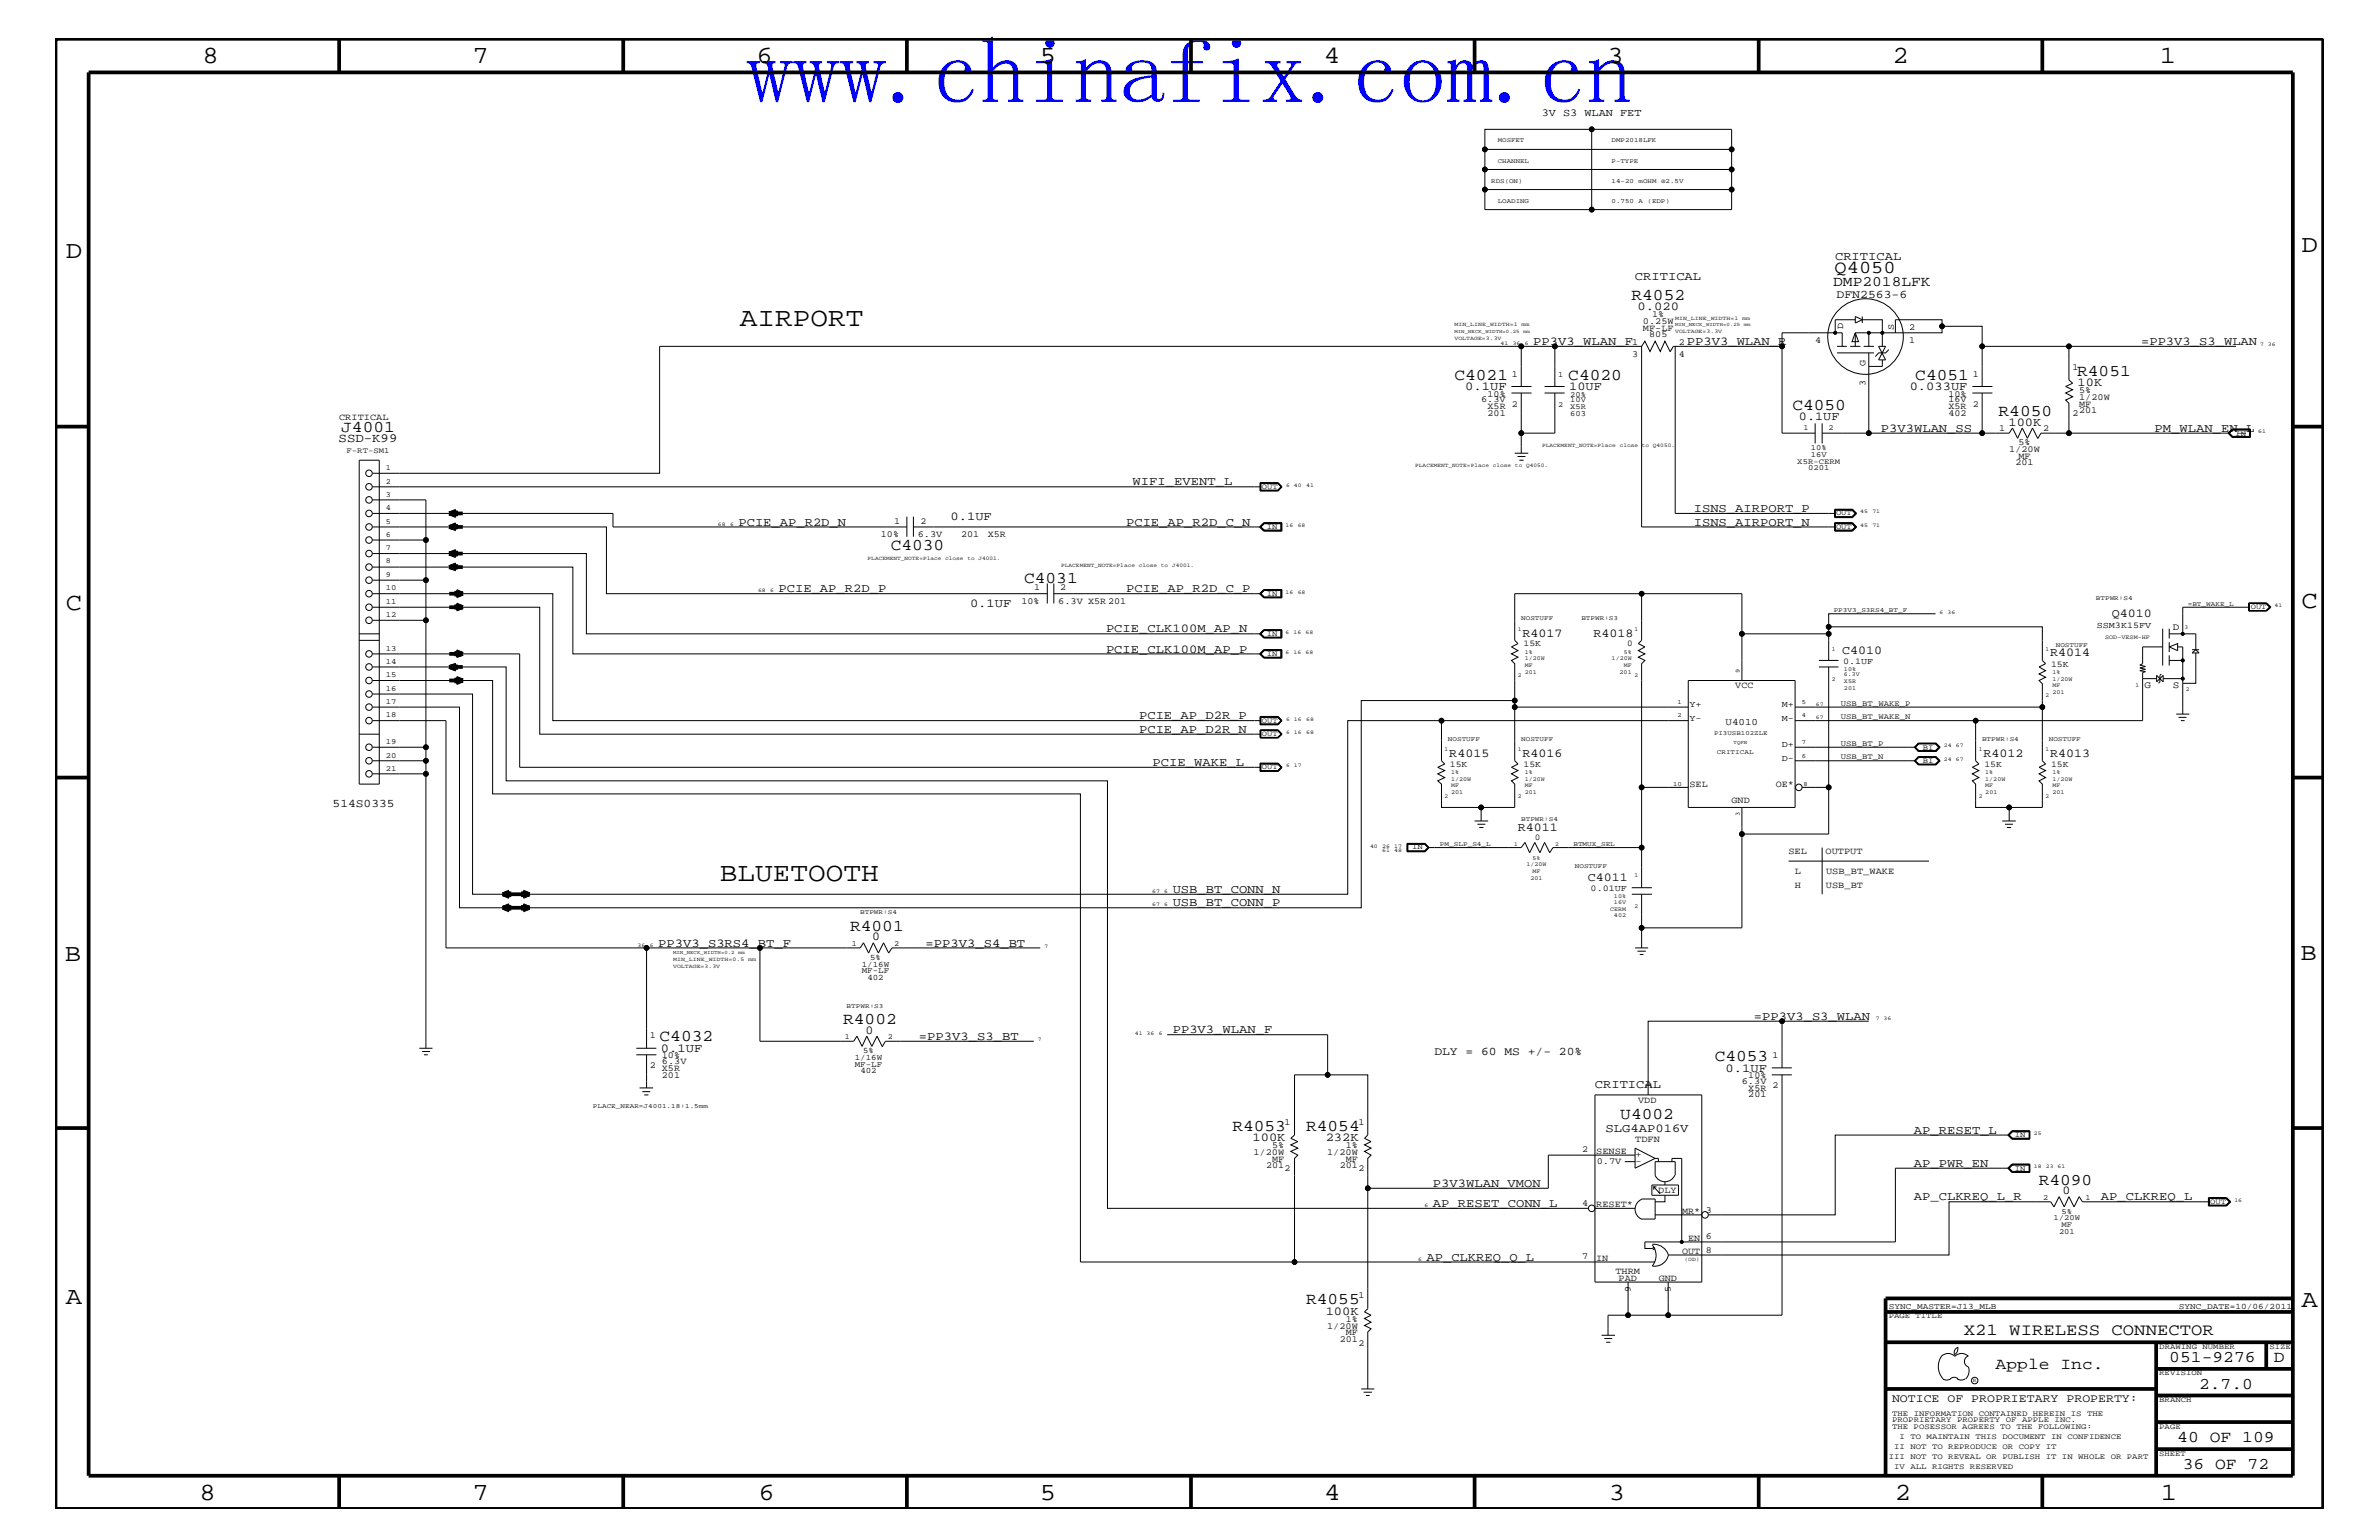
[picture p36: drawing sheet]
<svg xmlns="http://www.w3.org/2000/svg" width="432mm" height="279mm" viewBox="0 0 432 279" stroke-linecap="round" stroke-linejoin="round" font-family="sans-serif">
<defs><g id="words">
<text font-size="16.9" fill="#00f" x="135.5" y="18.7">www.chinafix.com.cn</text>
<g font-size="4.8">
<text x="134.3" y="59.2">AIRPORT</text>
<text x="130.6" y="159.9">BLUETOOTH</text>
</g>
<g font-size="4.5">
<text x="36.7" y="11.5">8</text>
<text x="85.8" y="11.5">7</text>
<text x="137.3" y="11.5">6</text>
<text x="188.7" y="11.5">5</text>
<text x="240.3" y="11.5">4</text>
<text x="291.8" y="11.5">3</text>
<text x="343.5" y="11.5">2</text>
<text x="392" y="11.5">1</text>
<text x="11.9" y="46.8">D</text>
<text x="417.7" y="45.7">D</text>
<text x="11.9" y="110.6">C</text>
<text x="417.7" y="110.3">C</text>
<text x="11.8" y="174.3">B</text>
<text x="417.6" y="174.2">B</text>
<text x="11.9" y="236.7">A</text>
<text x="417.7" y="237.1">A</text>
<text x="36.2" y="272.1">8</text>
<text x="85.8" y="272.1">7</text>
<text x="137.7" y="272.1">6</text>
<text x="188.7" y="272.1">5</text>
<text x="240.4" y="272.1">4</text>
<text x="292" y="272.1">3</text>
<text x="343.9" y="272.1">2</text>
<text x="392.2" y="272.1">1</text>
</g>
<text font-size="3.3" x="333" y="49.6">Q4050</text>
<g font-size="3">
<text x="296.1" y="54.5">R4052</text>
<text x="264" y="68.9">C4021</text>
<text x="284.6" y="68.9">C4020</text>
<text x="347.6" y="68.9">C4051</text>
<text x="377" y="68.2">R4051</text>
<text x="325.3" y="74.4">C4050</text>
<text x="362.8" y="75.6">R4050</text>
<text x="61.9" y="78.3">J4001</text>
<text x="161.7" y="99.9">C4030</text>
<text x="185.9" y="105.9">C4031</text>
<text x="154.3" y="168.9">R4001</text>
<text x="153" y="185.9">R4002</text>
<text x="119.7" y="188.9">C4032</text>
<text x="311.2" y="192.6">C4053</text>
<text x="294.1" y="203">U4002</text>
<text x="223.7" y="205.2">R4053</text>
<text x="237.1" y="205.2">R4054</text>
<text x="370" y="215">R4090</text>
<text x="237.1" y="236.7">R4055</text>
<text x="356.4" y="242.3">X21 WIRELESS CONNECTOR</text>
<text x="362.2" y="248.4">Apple Inc.</text>
<text x="393.7" y="247.1">051-9276</text>
<text x="399.2" y="252">2.7.0</text>
<text x="412.7" y="247.1">D</text>
<text x="395.2" y="261.6">40 OF 109</text>
<text x="396.2" y="266.6">36 OF 72</text>
</g>
<text font-size="2.6" x="332.7" y="51.8">DMP2018LFK</text>
<text font-size="2.3" x="61.5" y="80.2">SSD-K99</text>
<g font-size="2.2">
<text x="333.1" y="47.1">CRITICAL</text>
<text x="296.8" y="50.7">CRITICAL</text>
<text x="297.2" y="56.2">0.020</text>
<text x="278.3" y="62.6">PP3V3_WLAN_F</text>
<text x="306.2" y="62.6">PP3V3_WLAN_R</text>
<text x="388.6" y="62.6">=PP3V3_S3_WLAN</text>
<text x="265.9" y="70.7">0.1UF</text>
<text x="284.8" y="70.7">10UF</text>
<text x="346.6" y="70.7">0.033UF</text>
<text x="377.1" y="70">10K</text>
<text x="326.5" y="76.2">0.1UF</text>
<text x="364.5" y="77.3">100K</text>
<text x="341.4" y="78.3">P3V3WLAN_SS</text>
<text x="391.1" y="78.3">PM_WLAN_EN_L</text>
<text x="205.6" y="88.1">WIFI_EVENT_L</text>
<text x="134" y="95.4">PCIE_AP_R2D_N</text>
<text x="172.5" y="94.3">0.1UF</text>
<text x="204.4" y="95.4">PCIE_AP_R2D_C_N</text>
<text x="307.4" y="95.4">ISNS_AIRPORT_N</text>
<text x="307.4" y="92.9">ISNS_AIRPORT_P</text>
<text x="141.3" y="107.5">PCIE_AP_R2D_P</text>
<text x="204.4" y="107.5">PCIE_AP_R2D_C_P</text>
<text x="176.1" y="110.2">0.1UF</text>
<text x="383.3" y="112">Q4010</text>
<text x="200.7" y="114.8">PCIE_CLK100M_AP_N</text>
<text x="200.7" y="118.4">PCIE_CLK100M_AP_P</text>
<text x="276.4" y="115.5">R4017</text>
<text x="289.2" y="115.5">R4018</text>
<text x="334.3" y="118.6">C4010</text>
<text x="372.1" y="119.1">R4014</text>
<text x="206.8" y="130.5">PCIE_AP_D2R_P</text>
<text x="206.8" y="133">PCIE_AP_D2R_N</text>
<text x="263.1" y="137.3">R4015</text>
<text x="276.4" y="137.3">R4016</text>
<text x="360" y="137.3">R4012</text>
<text x="372.1" y="137.3">R4013</text>
<text x="209.2" y="139">PCIE_WAKE_L</text>
<text x="275.5" y="150.7">R4011</text>
<text x="212.9" y="162">USB_BT_CONN_N</text>
<text x="288.2" y="159.9">C4011</text>
<text x="212.9" y="164.5">USB_BT_CONN_P</text>
<text x="119.5" y="171.7">PP3V3_S3RS4_BT_F</text>
<text x="158.3" y="170.6">0</text>
<text x="168" y="171.7">=PP3V3_S4_BT</text>
<text x="318.3" y="185">=PP3V3_S3_WLAN</text>
<text x="120" y="190.8">0.1UF</text>
<text x="157.1" y="187.6">0</text>
<text x="166.8" y="188.7">=PP3V3_S3_BT</text>
<text x="212.9" y="187.5">PP3V3_WLAN_F</text>
<text x="289.5" y="197.4">CRITICAL</text>
<text x="313.2" y="194.4">0.1UF</text>
<text x="227.3" y="207">100K</text>
<text x="240.6" y="207">232K</text>
<text x="291.4" y="205.3">SLG4AP016V</text>
<text x="347.4" y="205.7">AP_RESET_L</text>
<text x="260.1" y="215.3">P3V3WLAN_VMON</text>
<text x="347.4" y="211.7">AP_PWR_EN</text>
<text x="260.1" y="219">AP_RESET_CONN_L</text>
<text x="347.4" y="217.8">AP_CLKREQ_L_R</text>
<text x="374.4" y="216.7">0</text>
<text x="381.3" y="217.8">AP_CLKREQ_L</text>
<text x="258.9" y="228.7">AP_CLKREQ_Q_L</text>
<text x="240.6" y="238.5">100K</text>
</g>
<g font-size="2.1">
<text x="333.3" y="54.1">DFN2563-6</text>
<text x="60.4" y="146.5">514S0335</text>
<text x="260.3" y="191.4">DLY = 60 MS +/- 20%</text>
<text x="343.4" y="254.4">NOTICE OF PROPRIETARY PROPERTY:</text>
</g>
<text font-size="1.9" x="279.8" y="21">3V S3 WLAN FET</text>
<g font-size="1.8">
<text x="394.4" y="114.2">D</text>
<text x="389.2" y="124.8">G</text>
<text x="394.4" y="124.8">S</text>
<text x="313.2" y="131.5">U4010</text>
</g>
<g font-size="1.7">
<text x="298.2" y="58.7">0.25W</text>
<text x="298.2" y="60">MF-LF</text>
<text x="299.9" y="57.5">1%</text>
<text x="334.5" y="59.7" transform="rotate(-90 334.5 59.7)">D</text>
<text x="343.7" y="59.8" transform="rotate(-90 343.7 59.8)">S</text>
<text x="346.5" y="59.8">2</text>
<text x="296.2" y="62.5">1</text>
<text x="296.2" y="64.8">3</text>
<text x="299.3" y="61.2">805</text>
<text x="304.7" y="62.5">2</text>
<text x="304.7" y="64.8">4</text>
<text x="329.4" y="62.3">4</text>
<text x="346.5" y="62.3">1</text>
<text x="270" y="72">10%</text>
<text x="274.4" y="68.4">1</text>
<text x="338.6" y="70" transform="rotate(-90 338.6 70)">3</text>
<text x="338.6" y="66.4" transform="rotate(-90 338.6 66.4)">G</text>
<text x="353.7" y="72">10%</text>
<text x="358.1" y="68.4">1</text>
<text x="376.2" y="67.1">1</text>
<text x="377.4" y="71.3">5%</text>
<text x="61.6" y="76.2">CRITICAL</text>
<text x="268.8" y="73">6.3V</text>
<text x="270" y="74.3">X5R</text>
<text x="270" y="75.5">201</text>
<text x="274.4" y="73.8">2</text>
<text x="353.7" y="75.5">402</text>
<text x="353.7" y="73">16V</text>
<text x="353.7" y="74.3">X5R</text>
<text x="358.1" y="73.8">2</text>
<text x="376.2" y="75.6">2</text>
<text x="377.4" y="72.6">1/20W</text>
<text x="377.4" y="75">201</text>
<text x="377.4" y="73.8">MF</text>
<text x="362.9" y="78.3">1</text>
<text x="364.7" y="82">1/20W</text>
<text x="366.4" y="80.8">5%</text>
<text x="366.4" y="83.3">MF</text>
<text x="370.8" y="78.3">2</text>
<text x="365.8" y="84.4">201</text>
<text x="162.3" y="95">1</text>
<text x="167" y="95">2</text>
<text x="159.9" y="97.4">10%</text>
<text x="166.6" y="97.4">6.3V</text>
<text x="174.5" y="97.4">201</text>
<text x="179.3" y="97.4">X5R</text>
<text x="187.7" y="107.1">1</text>
<text x="192.4" y="107.1">2</text>
<text x="185.4" y="109.5">10%</text>
<text x="192.1" y="109.5">6.3V X5R 201</text>
<text x="315" y="124.9">VCC</text>
<text x="306.7" y="142.9">SEL</text>
<text x="322.3" y="142.9">OE*</text>
<text x="314.3" y="145.7">GND</text>
<text x="324.6" y="155">SEL</text>
<text x="331.3" y="155">OUTPUT</text>
<text x="325.8" y="158.6">L</text>
<text x="325.8" y="161.1">H</text>
<text x="331.4" y="161.1">USB_BT</text>
<text x="331.4" y="158.6">USB_BT_WAKE</text>
<text x="117.9" y="188.3">1</text>
<text x="120.1" y="192">10%</text>
<text x="321.7" y="192">1</text>
<text x="117.9" y="193.7">2</text>
<text x="120.1" y="193.1">6.3V</text>
<text x="120.1" y="195.5">201</text>
<text x="120.1" y="194.3">X5R</text>
<text x="299.7" y="197.4" transform="rotate(-90 299.7 197.4)">1</text>
<text x="316.1" y="196.7">6.3V</text>
<text x="317.3" y="195.6">10%</text>
<text x="317.3" y="197.9">X5R</text>
<text x="321.7" y="197.4">2</text>
<text x="297.3" y="200.1">VDD</text>
<text x="317.3" y="199.1">201</text>
<text x="227.5" y="209.6">1/20W</text>
<text x="230.9" y="208.3">5%</text>
<text x="233.2" y="204.1">1</text>
<text x="240.9" y="209.6">1/20W</text>
<text x="244.3" y="208.3">1%</text>
<text x="246.5" y="204.1">1</text>
<text x="287.2" y="209.1">2</text>
<text x="289.7" y="209.3">SENSE</text>
<text x="296.8" y="207.1">TDFN</text>
<text x="229.8" y="211.9">201</text>
<text x="230.9" y="210.8">MF</text>
<text x="233.2" y="212.5">2</text>
<text x="243.2" y="211.9">201</text>
<text x="244.3" y="210.8">MF</text>
<text x="246.5" y="212.5">2</text>
<text x="289.8" y="211.3">0.7V</text>
<text x="296.8" y="210">+</text>
<text x="296.8" y="211.2">-</text>
<text x="287.2" y="218.7">4</text>
<text x="289.7" y="219">RESET*</text>
<text x="301" y="216.4">DLY</text>
<text x="305.3" y="220.2">MR*</text>
<text x="309.6" y="220">3</text>
<text x="305.3" y="227.5">OUT</text>
<text x="306.4" y="225.1">EN</text>
<text x="309.6" y="224.8">6</text>
<text x="309.6" y="227.3">8</text>
<text x="287.2" y="228.5">7</text>
<text x="289.7" y="228.7">IN</text>
<text x="293.2" y="231.1">THRM</text>
<text x="293.8" y="232.4">PAD</text>
<text x="301.1" y="232.4">GND</text>
<text x="244.3" y="239.9">1%</text>
<text x="246.5" y="235.6">1</text>
<text x="296" y="234.4" transform="rotate(-90 296 234.4)">9</text>
<text x="303.3" y="234.4" transform="rotate(-90 303.3 234.4)">5</text>
<text x="240.9" y="241.1">1/20W</text>
<text x="243.2" y="243.5">201</text>
<text x="244.3" y="242.3">MF</text>
<text x="246.5" y="244.1">2</text>
</g>
<g font-size="1.6">
<text x="380.6" y="113.9">SSM3K15FV</text>
<text x="276.5" y="117.3">15K</text>
<text x="295.3" y="117.3">0</text>
<text x="334.5" y="120.4">0.1UF</text>
<text x="372.3" y="120.9">15K</text>
<text x="306.7" y="128.3">Y+</text>
<text x="306.7" y="130.8">Y-</text>
<text x="323.4" y="128.3">M+</text>
<text x="323.4" y="130.8">M-</text>
<text x="323.4" y="135.6">D+</text>
<text x="263.1" y="139.1">15K</text>
<text x="276.5" y="139.1">15K</text>
<text x="323.4" y="138">D-</text>
<text x="360.2" y="139.1">15K</text>
<text x="372.3" y="139.1">15K</text>
<text x="278.6" y="152.4">0</text>
<text x="288.7" y="161.7">0.01UF</text>
</g>
<g font-size="1.5">
<text x="156.4" y="176.6">MF-LF</text>
<text x="156.4" y="175.4">1/16W</text>
<text x="157.4" y="177.7">402</text>
<text x="157.9" y="174.2">5%</text>
<text x="156.7" y="191.1">5%</text>
<text x="155.2" y="193.6">MF-LF</text>
<text x="155.2" y="192.3">1/16W</text>
<text x="156.2" y="194.8">402</text>
<text x="342.8" y="237.4">SYNC_MASTER=J13_MLB</text>
<text x="395.5" y="237.4">SYNC_DATE=10/06/2011</text>
</g>
<g font-size="1.4">
<text x="282.8" y="68.4">1</text>
<text x="285" y="72">20%</text>
<text x="282.8" y="73.8">2</text>
<text x="285" y="74.3">X5R</text>
<text x="285" y="75.5">603</text>
<text x="285" y="73">10V</text>
<text x="62.9" y="82.2">F-RT-SM1</text>
<text x="327.3" y="78">1</text>
<text x="328.7" y="82.8">16V</text>
<text x="328.7" y="81.6">10%</text>
<text x="331.9" y="78">2</text>
<text x="405.7" y="79">IN</text>
<text x="70" y="85.3">1</text>
<text x="70" y="87.7">2</text>
<text x="229" y="88.7">OUT</text>
<text x="326.2" y="84.1">X5R-CERM</text>
<text x="328.2" y="85.3">0201</text>
<text x="70" y="90.1">3</text>
<text x="70" y="92.6">4</text>
<text x="70" y="95">5</text>
<text x="230" y="96">IN</text>
<text x="333.2" y="93.5">OUT</text>
<text x="333.2" y="96">OUT</text>
<text x="70" y="97.4">6</text>
<text x="70" y="99.9">7</text>
<text x="70" y="107.1">10</text>
<text x="70" y="102.2">8</text>
<text x="70" y="104.7">9</text>
<text x="70" y="109.5">11</text>
<text x="70" y="112">12</text>
<text x="230" y="108.1">IN</text>
<text x="408.5" y="110.5">OUT</text>
<text x="70" y="118.1">13</text>
<text x="230" y="119">IN</text>
<text x="230" y="115.3">IN</text>
<text x="70" y="120.4">14</text>
<text x="70" y="122.9">15</text>
<text x="70" y="125.3">16</text>
<text x="70" y="127.7">17</text>
<text x="70" y="130.2">18</text>
<text x="229" y="131.1">OUT</text>
<text x="334.1" y="130.5">USB_BT_WAKE_N</text>
<text x="334.1" y="128">USB_BT_WAKE_P</text>
<text x="70" y="135">19</text>
<text x="70" y="137.4">20</text>
<text x="229" y="133.5">OUT</text>
<text x="334.1" y="137.8">USB_BT_N</text>
<text x="334.1" y="135.3">USB_BT_P</text>
<text x="349" y="136">BI</text>
<text x="70" y="139.8">21</text>
<text x="229" y="139.6">OUT</text>
<text x="349" y="138.4">BI</text>
<text x="256.3" y="154.1">IN</text>
<text x="154.6" y="171.6">1</text>
<text x="162.3" y="171.6">2</text>
<text x="153.3" y="188.6">1</text>
<text x="161.1" y="188.6">2</text>
<text x="365.7" y="206.3">IN</text>
<text x="365.7" y="212.4">IN</text>
<text x="370.8" y="217.7">2</text>
<text x="372.7" y="221.4">1/20W</text>
<text x="374.2" y="220.2">5%</text>
<text x="378.5" y="217.7">1</text>
<text x="401.2" y="218.4">OUT</text>
<text x="373.7" y="223.9">201</text>
<text x="374.2" y="222.6">MF</text>
<text x="342.8" y="239.2">PAGE TITLE</text>
<text x="391.9" y="244.7">DRAWING NUMBER</text>
<text x="411.9" y="244.7">SIZE</text>
<text x="391.9" y="249.5">REVISION</text>
<text x="343.4" y="256.8">THE INFORMATION CONTAINED HEREIN IS THE</text>
<text x="391.9" y="254.4">BRANCH</text>
<text x="343.4" y="258">PROPRIETARY PROPERTY OF APPLE INC.</text>
<text x="343.4" y="259.3">THE POSESSOR AGREES TO THE FOLLOWING:</text>
<text x="343.8" y="262.9">II NOT TO REPRODUCE OR COPY IT</text>
<text x="344.8" y="261.1">I TO MAINTAIN THIS DOCUMENT IN CONFIDENCE</text>
<text x="391.9" y="259.3">PAGE</text>
<text x="342.8" y="264.7">III NOT TO REVEAL OR PUBLISH IT IN WHOLE OR PART</text>
<text x="343.8" y="266.6">IV ALL RIGHTS RESERVED</text>
<text x="391.9" y="264.1">SHEET</text>
</g>
<g font-size="1.2">
<text x="271.9" y="25.9">MOSFET</text>
<text x="271.9" y="29.5">CHANNEL</text>
<text x="292.5" y="29.5">P-TYPE</text>
<text x="292.5" y="25.9">DMP2018LFK</text>
<text x="270.7" y="33.1">RDS(ON)</text>
<text x="292.5" y="33.1">14-20 mOHM @2.5V</text>
<text x="271.9" y="36.8">LOADING</text>
<text x="292.5" y="36.8">0.750 A (EDP)</text>
<text x="276.1" y="112.6">NOSTUFF</text>
<text x="287" y="112.6">BTPWR:S3</text>
<text x="332.8" y="111.1">PP3V3_S3RS4_BT_F</text>
<text x="380.4" y="108.9">BTPWR:S4</text>
<text x="397.1" y="109.9">=BT_WAKE_L</text>
<text x="373.1" y="117.4">NOSTUFF</text>
<text x="315.8" y="122.1" transform="rotate(-90 315.8 122.1)">9</text>
<text x="304.5" y="130.2">2</text>
<text x="304.5" y="127.7">1</text>
<text x="327.1" y="130.2">4</text>
<text x="327.1" y="127.7">5</text>
<text x="262.8" y="134.4">NOSTUFF</text>
<text x="276.1" y="134.4">NOSTUFF</text>
<text x="311.1" y="133.3">PI3USB102ZLE</text>
<text x="311.6" y="136.8">CRITICAL</text>
<text x="327.1" y="137.4">6</text>
<text x="327.1" y="135">7</text>
<text x="359.7" y="134.4">BTPWR:S4</text>
<text x="371.9" y="134.4">NOSTUFF</text>
<text x="303.7" y="142.5">10</text>
<text x="327.3" y="142.6">8</text>
<text x="276.1" y="149">BTPWR:S4</text>
<text x="315.8" y="148.1" transform="rotate(-90 315.8 148.1)">3</text>
<text x="261.4" y="153.5">PM_SLP_S4_L</text>
<text x="285.6" y="153.5">BTMUX_SEL</text>
<text x="285.8" y="157.4">NOSTUFF</text>
<text x="156.1" y="165.9">BTPWR:S4</text>
<text x="153.7" y="182.9">BTPWR:S3</text>
<text x="107.6" y="201">PLACE_NEAR=J4001.18:1.5mm</text>
</g>
<g font-size="1.1">
<text x="275.5" y="114.4">1</text>
<text x="276.8" y="119.8">1/20W</text>
<text x="276.8" y="118.6">1%</text>
<text x="292.5" y="119.8">1/20W</text>
<text x="294.7" y="118.6">5%</text>
<text x="296.7" y="114.4">1</text>
<text x="332.5" y="118.1">1</text>
<text x="371.3" y="118.1">1</text>
<text x="382.1" y="115.9">SOD-VESM-HF</text>
<text x="396.5" y="114.2">3</text>
<text x="275.5" y="122.9">2</text>
<text x="276.8" y="121">MF</text>
<text x="276.8" y="122.3">201</text>
<text x="294" y="122.3">201</text>
<text x="294.7" y="121">MF</text>
<text x="296.7" y="122.9">2</text>
<text x="332.5" y="123.5">2</text>
<text x="334.7" y="125.2">201</text>
<text x="334.7" y="121.7">10%</text>
<text x="334.7" y="122.7">6.3V</text>
<text x="334.7" y="124">X5R</text>
<text x="372.5" y="124.7">MF</text>
<text x="372.5" y="122.3">1%</text>
<text x="372.5" y="125.9">201</text>
<text x="372.5" y="123.5">1/20W</text>
<text x="387.6" y="124.7">1</text>
<text x="396.7" y="125.4">2</text>
<text x="371.3" y="126.5">2</text>
<text x="262.2" y="136.2">1</text>
<text x="275.5" y="136.2">1</text>
<text x="359.2" y="136.2">1</text>
<text x="371.3" y="136.2">1</text>
<text x="263.4" y="140.4">1%</text>
<text x="263.4" y="141.7">1/20W</text>
<text x="263.4" y="142.9">MF</text>
<text x="276.8" y="141.7">1/20W</text>
<text x="276.8" y="142.9">MF</text>
<text x="276.8" y="140.4">1%</text>
<text x="360.3" y="142.9">MF</text>
<text x="360.3" y="141.7">1/20W</text>
<text x="360.3" y="140.4">1%</text>
<text x="372.5" y="141.7">1/20W</text>
<text x="372.5" y="142.9">MF</text>
<text x="372.5" y="140.4">1%</text>
<text x="262.2" y="144.7">2</text>
<text x="263.4" y="144">201</text>
<text x="275.5" y="144.7">2</text>
<text x="276.8" y="144">201</text>
<text x="359.2" y="144.7">2</text>
<text x="360.3" y="144">201</text>
<text x="371.3" y="144.7">2</text>
<text x="372.5" y="144">201</text>
<text x="274.8" y="153.4">1</text>
<text x="278.2" y="156">5%</text>
<text x="282.3" y="153.4">2</text>
<text x="277.1" y="157.2">1/20W</text>
<text x="277.8" y="159.6">201</text>
<text x="278.2" y="158.4">MF</text>
<text x="296.7" y="159.2">1</text>
<text x="292.3" y="165.2">CERM</text>
<text x="292.9" y="163.9">16V</text>
<text x="292.9" y="162.8">10%</text>
<text x="292.9" y="166.4">402</text>
<text x="296.7" y="164.7">2</text>
</g>
<g font-size="1">
<text x="264" y="59.2">MIN_LINE_WIDTH=1</text>
<text x="276.2" y="59.2">mm</text>
<text x="304" y="58">MIN_LINE_WIDTH=1</text>
<text x="316.2" y="58">mm</text>
<text x="264" y="61.7">VOLTAGE=3.3V</text>
<text x="272.4" y="62.6">41</text>
<text x="274.6" y="62.6">36</text>
<text x="276.8" y="62.6">6</text>
<text x="304" y="60.4">VOLTAGE=3.3V</text>
<text x="410.2" y="62.9">7</text>
<text x="411.6" y="62.9">36</text>
<text x="279.9" y="81.1">PLACEMENT_NOTE=Place close to Q4050.</text>
<text x="409.9" y="78.6">61</text>
<text x="233.4" y="88.3">6</text>
<text x="234.9" y="88.3">40</text>
<text x="237.1" y="88.3">41</text>
<text x="256.9" y="84.7">PLACEMENT_NOTE=Place close to Q4050.</text>
<text x="130.3" y="95.4">68</text>
<text x="132.5" y="95.4">6</text>
<text x="233.3" y="95.6">16</text>
<text x="235.5" y="95.6">68</text>
<text x="337.7" y="93.2">45</text>
<text x="337.7" y="95.6">45</text>
<text x="339.9" y="93.2">71</text>
<text x="339.9" y="95.6">71</text>
<text x="157.5" y="101.6">PLACEMENT_NOTE=Place close to J4001.</text>
<text x="137.6" y="107.5">68</text>
<text x="139.8" y="107.5">6</text>
<text x="192.6" y="102.9">PLACEMENT_NOTE=Place close to J4001.</text>
<text x="233.3" y="107.7">16</text>
<text x="235.5" y="107.7">68</text>
<text x="352.1" y="111.4">6</text>
<text x="353.5" y="111.4">36</text>
<text x="412.8" y="110.2">41</text>
<text x="233.3" y="118.6">6</text>
<text x="233.3" y="115">6</text>
<text x="234.8" y="118.6">16</text>
<text x="234.8" y="115">16</text>
<text x="237" y="118.6">68</text>
<text x="237" y="115">68</text>
<text x="233.4" y="130.8">6</text>
<text x="234.9" y="130.8">16</text>
<text x="237.1" y="130.8">68</text>
<text x="329.6" y="130.5">67</text>
<text x="329.6" y="128">67</text>
<text x="233.4" y="133.2">6</text>
<text x="234.9" y="133.2">16</text>
<text x="237.1" y="133.2">68</text>
<text x="352.8" y="135.6">24</text>
<text x="355" y="135.6">67</text>
<text x="233.4" y="139.2">6</text>
<text x="234.9" y="139.2">17</text>
<text x="352.8" y="138">24</text>
<text x="355" y="138">67</text>
<text x="248.7" y="153.8">40</text>
<text x="250.9" y="153.8">26</text>
<text x="250.9" y="154.6">61</text>
<text x="253.1" y="153.8">17</text>
<text x="253.1" y="154.6">48</text>
<text x="209.1" y="162">67</text>
<text x="211.3" y="162">6</text>
<text x="209.1" y="164.5">67</text>
<text x="211.3" y="164.5">6</text>
<text x="115.7" y="171.7">36</text>
<text x="117.9" y="171.7">6</text>
<text x="189.6" y="172">7</text>
<text x="122.2" y="174.4">MIN_LINE_WIDTH=0.5</text>
<text x="122.2" y="175.6">VOLTAGE=3.3V</text>
<text x="135.8" y="174.4">mm</text>
<text x="340.4" y="185">7</text>
<text x="341.9" y="185">36</text>
<text x="188.4" y="188.9">7</text>
<text x="206" y="187.7">41 36</text>
<text x="210.3" y="187.7">6</text>
<text x="369.1" y="205.9">25</text>
<text x="369.1" y="211.9">18</text>
<text x="371.3" y="211.9">23 61</text>
<text x="258.6" y="219">6</text>
<text x="405.6" y="218">16</text>
<text x="257.4" y="228.7">6</text>
<text x="305.7" y="228.7">(OD)</text>
<text x="358.1" y="250.7">R</text>
</g>
<g font-size=".9">
<text x="304" y="59.2">MIN_NECK_WIDTH=0.25 mm</text>
<text x="264" y="60.4">MIN_NECK_WIDTH=0.25 mm</text>
<text x="314.7" y="134.9">TQFN</text>
<text x="122.2" y="173.2">MIN_NECK_WIDTH=0.2 mm</text>
</g>
</g></defs>
<g fill="none" stroke="#000" stroke-width=".18">
<path d="M269.5 27.1v3.6h44.8M269.5 34.4h44.8M288.9 23.5h-19.4v3.6h44.8M288.9 23.5h25.4v14.5h-44.8v-7.3M288.9 23.5v14.5M336.7 58h-3.6v2.4M336.7 57.4l1.3 .6-1.3 .6zM338 58h3.7v4.8M338 57.4v1.2M352.5 59.2h7.3v10.9M274.3 71.3h3.7M274.3 70.1h3.7"/>
<path d="M276.1 62.8h-156.4v23.1h-52M276.1 71.3v10.9M280.3 71.3h3.7M280.3 70.1h3.7M282.2 62.8h15.8l.6-.9 .9 1.9 .9-1.9 .9 1.9 .9-1.9 .9 1.9M282.2 62.8h-6.1v7.3M282.2 71.3v7.3h-6.1M282.2 62.8v7.3M298 62.8v32.8h35.1M304.1 62.8v30.4h29M323.4 62.8h-19.7l-.6 1.1M329.5 76.8v3.6"/>
<path d="M330.7 76.8v3.6M333.4 62.8h1.8M333.4 64h6.7M334.4 62.8v-2.4h-11v18.2h6.1M335.8 62.8h1.9M336.7 60.4l.6 1.6h-1.2zM336.7 60.4h15.8v-2.4h-8.5v2.4M336.7 60.4v2.4M338.3 62.8h1.8M339.2 64v14.6h-8.5M339.2 78.6h25.5l.6-.9 .9 1.8 .9-1.8 .9 1.8 .9-1.8 .9 1.8M339.2 60.4v2.4"/>
<path d="M341 62.8h1.2l-1.2 2.5h1.2zM341.7 65.3v1.2h-2.5M342.8 63.4l-.6 .6h-1.2l-.6 .7M358 71.3h3.6M358 70.1h3.6M359.8 62.8h46M359.8 71.3v7.3M375.5 62.8v6.1l.7 .6-1.3 .6 1.3 .6-1.3 .6 1.3 .7-1.3 .6 .6 .6v5.4M404.6 78.6h-34.2l-.6 1M405.2 77.8h3.3v1.5h-3.3l-.8-.7zM405.2 78l-.6 .6 .6 .6h3.1v-1.2M405.2 79.3l-.7-.7 .7-.7h3.2v1.4"/>
<path d="M405.2 78l-.6 .6 .6 .7h3.2M405.2 78h3.2M65.2 83.5h3.6v58.8h-3.6zM67.7 95.6h42.4v12.1h80M67.7 90.7h9.6v7.3h-9.6M67.7 93.2h43.6v2.4h53.3M67.7 88.3h161.2M77.3 98v7.3h-9.6M164.6 93.7v3.7M165.8 93.7v3.7M165.8 95.6h63.1M228.6 95.6l.8-.8h3.3v1.6h-3.3z"/>
<path d="M228.7 87.6h3.3l.7 .7-.7 .8h-3.3zM228.8 95.6l.7-.7h3v1.3h-3zM228.9 87.7h3l.6 .6-.6 .6h-3zM229.5 94.8l-.8 .8 .8 .7h3.1v-1.5M231.9 87.6h-3.1v1.4h3.1M231.9 87.6l.8 .7M231.9 87.6l.7 .7-.7 .7M232.5 95h-3l-.6 .6 .6 .6M232.7 88.3l-.8 .7M274.9 82.2h2.5M275.4 82.8h1.5M275.8 83.5h.7"/>
<path d="M333 94.8h3.2l.8 .8-.8 .8h-3.2zM333 92.4h3.2l.8 .8-.8 .7h-3.2zM333 92.5h3.2l.7 .7-.7 .6h-3.2M333.1 92.6h3l.6 .6-.6 .5h-3M333.1 95h3l.6 .6-.6 .6M333.1 94.9h3l.7 .7-.7 .6h-3zM333.1 92.5v1.3M336.1 92.5l.7 .7-.7 .6M336.2 94.8l.7 .8-.7 .7h-3.2M65.2 115h3.6M65.2 116.2h3.6M67.7 102.9h36.3v15.7h124.9"/>
<path d="M67.7 100.4h38.7v14.6h122.5M67.7 110.2h30.3v23h130.9M67.7 107.7h32.6v23h128.6M67.7 118.6h26.6v20.6h134.6M77.3 105.3v7.2h-9.6M77.3 112.5v23.1M190.1 105.9v3.6M191.3 107.7h37.6M191.3 105.9v3.6M228.6 107.7l.8-.7h3.3v1.5h-3.3zM228.6 115l.8-.8h3.3v1.6h-3.3zM228.6 118.6l.8-.7h3.3v1.5h-3.3z"/>
<path d="M229.5 107l-.8 .7 .8 .7M229.5 107h3.1v1.4h-3.1M229.5 114.3h3.1v1.4h-3.1M229.5 107l-.7 .7 .7 .7M229.5 119.3l-.7-.7 .7-.6h3v1.3M229.5 117.9l-.8 .7 .8 .7M229.5 114.3l-.8 .7 .8 .7M229.5 114.3l-.7 .7 .7 .7M232.5 107.1h-3l-.6 .6 .6 .6h3M232.5 118h-3l-.6 .6 .6 .6h3M232.5 114.4h-3l-.6 .6 .6 .6h3M232.5 107v1.4"/>
<path d="M232.5 114.3v1.4M232.6 117.9v1.4h-3.1M298 107.7h-23.1v8.5l.6 .6-1.2 .6 1.2 .6-1.2 .6 1.2 .6-1.2 .6 .6 .6v6.7h-27.8v37.6h-163.7v-36.4h-15.7M316.2 115v-7.3h-18.2v8.5l-.6 .6 1.2 .6-1.2 .6 1.2 .6-1.2 .6 1.2 .6-.6 .6v33.4M330.1 119.8h3.6M331.9 115h-15.7v8.5M331.9 113.7v6.1M351.3 111.4h-19.4v2.3h38.8v6.1l.6 .6-1.2 .6 1.2 .7-1.2 .6 1.2 .6-1.2 .6 .6 .6v4.2M392.5 117.4h-3.6v3l-.5 .3 1 .2-1 .3 1 .2-1 .3 1 .2-.5 .1v8.7h-63.1M392.5 114.1v6.7M393.7 117.4l1.5-.6v1.2zM393.7 115h4.9v2.9"/>
<path d="M393.7 119.8h2.5M393.7 114.1v1.7M393.7 116.5v1.8M393.7 118.9v1.9M395.2 117.4h1v12.2M397.9 117.9h1.2M397.9 118.5l.7-.6 .5 .6zM398.6 118.5v5.5h-2.4M408.1 109.4h3.3l.8 .8-.8 .6h-3.3zM408.2 110.8h3.1M408.2 109.4v1.4M408.2 109.5h3.1"/>
<path d="M408.3 109.5v1.3M408.3 110.2h-12.1v4.8M411.3 109.4l.8 .8-.8 .6M411.3 109.5l.7 .7-.7 .6M411.3 109.5l.6 .7-.6 .6M65.2 133.2h3.6M67.7 121h24.2v20.7h109.1v77.5h87.2M67.7 123.5h21.7v20.5h106.7v85h38.9M67.7 125.9h18.1v36.3h158.8v-31.5h61.8M67.7 130.7h13.2v41.3h36.5v18.2M67.7 135.6h9.6M77.3 135.6v2.4h-9.6"/>
<path d="M77.3 138v2.4h-9.6M228.7 138.4h3.3l.7 .8-.7 .8h-3.3zM228.7 130h3.3l.7 .7-.7 .8h-3.3zM228.7 132.4h3.3l.7 .8-.7 .7h-3.3zM228.8 132.4v1.5M228.8 133.8h3.1M228.8 132.5h3.1M228.9 138.6h3l.6 .6-.6 .6h-3zM228.9 130.2h3l.6 .5-.6 .6h-3zM228.9 132.5v1.3M231.9 132.5l.6 .7-.6 .6M231.9 138.5h-3.1v1.4h3.1"/>
<path d="M231.9 130.1h-3.1v1.3h3.1M231.9 138.5l.8 .7M231.9 138.5l.7 .7-.7 .7M231.9 130.1l.8 .6M231.9 130.1l.7 .6-.7 .7M231.9 132.4l.8 .8M231.9 132.5l.7 .7-.7 .6M232.7 139.2l-.8 .7M232.7 130.7l-.8 .7M232.7 133.2l-.8 .7M274.9 127.1v1.2M306.4 128.3h-31.5v9.7l.6 .6-1.2 .6 1.2 .6-1.2 .6 1.2 .7-1.2 .6 .6 .6v4.2h-13.3v-4.2l-.6-.6 1.2-.6-1.2-.7 1.2-.6-1.2-.6 1.2-.6-.6-.6v-7.3"/>
<path d="M306.4 123.5h19.4v23h-19.4zM325.8 128.3h44.9v9.7l.6 .6-1.2 .6 1.2 .6-1.2 .6 1.2 .7-1.2 .6 .6 .6v4.2h-12.1v-4.2l-.6-.6 1.2-.6-1.2-.7 1.2-.6-1.2-.6 1.2-.6-.6-.6v-7.3M325.8 138h21.9M325.8 135.6h21.9M330.1 121h3.6M331.9 121v30.3h-15.7v-4.8M347.5 135.6l.8-.7h3.1l.7 .7-.7 .7h-3.1zM347.6 135.6l.7-.7h3l.7 .7-.7 .6h-3zM348.2 134.8h3.2l.8 .8-.8 .7h-3.2l-.7-.7zM348.2 137.3h3.2l.8 .7-.8 .8h-3.2l-.7-.8zM348.3 135h3l.6 .6-.6 .6h-3l-.6-.6zM348.3 137.4h3l.6 .6-.6 .6h-3l-.6-.6z"/>
<path d="M348.3 137.3h3l.7 .7-.7 .7h-3M348.3 137.3h3.1l.7 .7-.7 .7h-3.1M348.3 137.3l-.8 .7 .8 .7M348.3 137.3l-.7 .7 .7 .7M388.9 123.1h2.5M391.4 122.5v1.2l1.2-1.2v1.2zM392.3 122.3l-.3 .2v1.2l-.2 .3M392.6 123.1h3.6M395 129.6h2.4M395.4 130.2h1.5M395.8 130.7h.7M77.3 140.4v49.8"/>
<path d="M255.4 153h3.3l.6 .8-.6 .7h-3.3zM255.5 153.2h3.1l.6 .6-.6 .6h-3.1zM258.6 153.1l.7 .7-.7 .7M258.6 153.1h-3.1v1.4h3.1M258.6 153.1l.7 .7M259.2 153.8h16.9l.7-1 .8 1.9 1-1.9 .9 1.9 .8-1.9 1 1.9 .6-.9h16.1v7.3M259.3 153.8l-.7 .7M267.6 148.9h2.5M268.2 149.5h1.4M268.5 150.1h.8M268.8 146.5v2.4M298 142.9h8.4"/>
<path d="M316.2 151.3v17h-18.2v-6.1M324.6 156.2h25.5M327.1 142.9h4.8M330.7 153.8v8.4M363.4 148.9h2.5M363.9 149.5h1.5M364.3 150.1h.7M364.7 146.5v2.4M117.4 172h20.5M188.8 172h-26.9l-.6 .9-.9-1.9-1 1.9-.9-1.9-.8 1.9-1-1.9-.6 1h-18.2v16.9h17l.6-.9 1 1.8 .8-1.8 1 1.8 .9-1.8 .9 1.8M296.2 162.2h3.6M296.2 161.1h3.6"/>
<path d="M296.8 172h2.3M297.2 172.6h1.5M297.6 173.2h.7M298 168.3v3.7M76.1 190.2h2.4M76.6 190.8h1.5M77 191.4h.6M115.5 190.2h3.6M115.5 191.4h3.6M116.1 197.4h2.4M116.6 198.1h1.4M116.9 198.7h.8"/>
<path d="M117.4 191.4v6M187.6 188.9h-26.9l-.6 1M211.8 187.7h29.2v7.3h7.3v10.9l-.6 .6 1.2 .6-1.2 .6 1.2 .6-1.2 .6 1.2 .7-.6 .6v5.4h32.7v-6h15.8M241 195h-6v10.9l-.7 .6 1.3 .6-1.3 .6 1.3 .6-1.3 .6 1.3 .7-.6 .6v18.8h65.4M289.5 198.7h19.4v33.9h-19.4zM321.6 195h3.6M321.6 193.7h3.6M323.4 193.7v-8.4h-24.3v13.4M323.4 195v43.6h-20.6v-6M323.4 185.3h15.8M248.3 215.6v21.8l-.6 .6 1.2 .6-1.2 .6 1.2 .7-1.2 .6 1.2 .6-.6 .6v10.3M289.5 219.2h7.3"/>
<path d="M294.9 210.8h1.9M298 217.5h2.4v3.7h-2.4M298 217.6a1.95 1.95 0 0 0-1.2 1.8 1.95 1.95 0 0 0 1.2 1.8M299.8 215h4.8v1.9h-4.8zM300.2 215.3v.5M300.4 213.2a1.95 1.95 0 0 0 1.8 1.2 1.95 1.95 0 0 0 1.8-1.2M300.4 210.2l-3.6-1.9v3.6l3.6-1.7h.6v.6M300.4 213.2v-2.4h3.7v2.4M300.7 215.3h-.5l1.1 1.3M302.2 216.9v1.1h-1.8M302.2 214.4v.6M303.5 210.8v-.6h1.7v15.1"/>
<path d="M364.4 205.9l.8-.7h3.2v1.5h-3.2zM364.4 211.9l.8-.7h3.2v1.5h-3.2zM364.7 211.9h-20.7v13.4h-45.4v1.2h1.3M364.7 205.9h-31.6v14.5h-22.9M365.2 205.3h3.1v1.2h-3.1l-.6-.6zM365.2 205.2l-.7 .7 .7 .7h3.2M365.2 211.4h3.1v1.2h-3.1l-.6-.7zM365.3 211.4l-.6 .5 .6 .6h3M368.3 205.3h-3l-.6 .6 .6 .6M368.4 211.3h-3.2l-.7 .6 .7 .8M400.8 217.3h3.3l.8 .7-.8 .8h-3.3zM401 218h-23l-.6-.9-.9 1.9-1-1.9-.8 1.9-1-1.9-.9 1.9-.6-1h-18.4v9.7h-51a2.53 2.53 0 0 1-2.9 2 2.96 2.96 0 0 0 0-3.8"/>
<path d="M401 217.4h3.1l.5 .6-.5 .6h-3.1M401 217.4v1.3M404.1 217.4h-3.2v1.3h3.2M404.1 217.4l.7 .6-.7 .7M404.1 217.4l.6 .6-.6 .7M295.5 232.6v6h7.3M295.5 238.6h-3.6v3.7M299.9 225.8a2.79 2.79 0 0 1 2.9 1.9M300.4 220.4h8.5M247.1 252h2.3M247.5 252.6h1.5M247.9 253.2h.7"/>
<path d="M290.7 242.3h2.4M291.2 242.8h1.4M291.5 243.5h.8M352.4 246.1a1.69 1.69 0 0 1 2.4 0M352.4 246a3.3 3.3 0 0 0 .3 4.1M352.6 250.2l.7 .2 .7-.2M354 250.2l.7-.3 .7 .3M354.8 246.1a1.69 1.69 0 0 1 2.5 0M355.3 250.2l.7 .2 .7-.2M355.3 244.4l.1 .3a1.18 1.18 0 0 1-.6 1M355.4 244.4a.99 .99 0 0 0-.6 1.4M357.2 246a1.04 1.04 0 0 0-.6 1 1.04 1.04 0 0 0 .6 1"/>
<path d="M357.3 248l.1 .7a2.11 2.11 0 0 1-.6 1.5"/>
<circle cx="269.5" cy="34.4" r=".42"/>
<circle cx="269.5" cy="27.1" r=".42"/>
<circle cx="269.5" cy="30.7" r=".42"/>
<circle cx="288.9" cy="38" r=".42"/>
<circle cx="288.9" cy="23.5" r=".42"/>
<circle cx="314.3" cy="34.4" r=".42"/>
<circle cx="314.3" cy="27.1" r=".42"/>
<circle cx="314.3" cy="30.7" r=".42"/>
<circle cx="352.5" cy="59.2" r=".42"/>
<circle cx="276.1" cy="62.8" r=".42"/>
<circle cx="276.1" cy="78.6" r=".42"/>
<circle cx="282.2" cy="62.8" r=".42"/>
<circle cx="323.4" cy="62.8" r=".42"/>
<circle cx="333.1" cy="60.4" r=".25"/>
<circle cx="338.6" cy="61.1" r="6.9"/>
<circle cx="339.2" cy="78.6" r=".42"/>
<circle cx="339.2" cy="60.4" r=".25"/>
<circle cx="341.7" cy="60.4" r=".25"/>
<circle cx="359.8" cy="78.6" r=".42"/>
<circle cx="359.8" cy="62.8" r=".42"/>
<circle cx="375.5" cy="62.8" r=".42"/>
<circle cx="375.5" cy="78.6" r=".42"/>
<circle cx="67" cy="98" r=".59"/>
<circle cx="67" cy="90.7" r=".59"/>
<circle cx="67" cy="85.9" r=".59"/>
<circle cx="67" cy="93.2" r=".59"/>
<circle cx="67" cy="95.6" r=".59"/>
<circle cx="67" cy="88.3" r=".59"/>
<circle cx="77.3" cy="98" r=".42"/>
<circle cx="67" cy="100.4" r=".59"/>
<circle cx="67" cy="118.6" r=".59"/>
<circle cx="67" cy="110.2" r=".59"/>
<circle cx="67" cy="107.7" r=".59"/>
<circle cx="67" cy="102.9" r=".59"/>
<circle cx="67" cy="112.5" r=".59"/>
<circle cx="67" cy="105.3" r=".59"/>
<circle cx="77.3" cy="112.5" r=".42"/>
<circle cx="77.3" cy="105.3" r=".42"/>
<circle cx="298" cy="107.7" r=".42"/>
<circle cx="316.2" cy="115" r=".42"/>
<circle cx="331.9" cy="113.7" r=".42"/>
<circle cx="331.9" cy="115" r=".42"/>
<circle cx="396.2" cy="115" r=".25"/>
<circle cx="396.2" cy="119.8" r=".25"/>
<circle cx="67" cy="125.9" r=".59"/>
<circle cx="67" cy="138" r=".59"/>
<circle cx="67" cy="135.6" r=".59"/>
<circle cx="67" cy="130.7" r=".59"/>
<circle cx="67" cy="121" r=".59"/>
<circle cx="67" cy="128.3" r=".59"/>
<circle cx="67" cy="123.5" r=".59"/>
<circle cx="77.3" cy="135.6" r=".42"/>
<circle cx="77.3" cy="138" r=".42"/>
<circle cx="261.6" cy="130.7" r=".42"/>
<circle cx="274.9" cy="127.1" r=".42"/>
<circle cx="274.9" cy="128.3" r=".42"/>
<circle cx="358.6" cy="130.7" r=".42"/>
<circle cx="370.7" cy="128.3" r=".42"/>
<circle cx="396.2" cy="123.1" r=".25"/>
<circle cx="67" cy="140.4" r=".59"/>
<circle cx="77.3" cy="140.4" r=".42"/>
<circle cx="268.8" cy="146.5" r=".42"/>
<circle cx="298" cy="153.8" r=".42"/>
<circle cx="298" cy="142.9" r=".42"/>
<circle cx="316.2" cy="151.3" r=".42"/>
<circle cx="326.5" cy="142.9" r=".59"/>
<circle cx="331.9" cy="142.9" r=".42"/>
<circle cx="364.7" cy="146.5" r=".42"/>
<circle cx="117.4" cy="172" r=".42"/>
<circle cx="137.9" cy="172" r=".42"/>
<circle cx="298" cy="168.3" r=".42"/>
<circle cx="241" cy="195" r=".42"/>
<circle cx="323.4" cy="185.3" r=".42"/>
<circle cx="248.3" cy="215.6" r=".42"/>
<circle cx="288.9" cy="219.2" r=".59"/>
<circle cx="235" cy="229" r=".42"/>
<circle cx="295.5" cy="238.6" r=".42"/>
<circle cx="300.2" cy="226.5" r=".17"/>
<circle cx="302.8" cy="238.6" r=".42"/>
<circle cx="305.2" cy="225.3" r=".25"/>
<circle cx="309.5" cy="220.4" r=".59"/>
<circle cx="358.4" cy="250.5" r=".59"/>
</g>
<g fill="#000">
<circle cx="269.5" cy="34.4" r=".42"/>
<circle cx="269.5" cy="27.1" r=".42"/>
<circle cx="269.5" cy="30.7" r=".42"/>
<circle cx="288.9" cy="38" r=".42"/>
<circle cx="288.9" cy="23.5" r=".42"/>
<circle cx="314.3" cy="34.4" r=".42"/>
<circle cx="314.3" cy="27.1" r=".42"/>
<circle cx="314.3" cy="30.7" r=".42"/>
<circle cx="352.5" cy="59.2" r=".42"/>
<circle cx="276.1" cy="62.8" r=".42"/>
<circle cx="276.1" cy="78.6" r=".42"/>
<circle cx="282.2" cy="62.8" r=".42"/>
<circle cx="323.4" cy="62.8" r=".42"/>
<circle cx="333.1" cy="60.4" r=".25"/>
<circle cx="339.2" cy="78.6" r=".42"/>
<circle cx="339.2" cy="60.4" r=".25"/>
<circle cx="341.7" cy="60.4" r=".25"/>
<circle cx="359.8" cy="78.6" r=".42"/>
<circle cx="359.8" cy="62.8" r=".42"/>
<circle cx="375.5" cy="62.8" r=".42"/>
<circle cx="375.5" cy="78.6" r=".42"/>
<circle cx="77.3" cy="98" r=".42"/>
<circle cx="77.3" cy="112.5" r=".42"/>
<circle cx="77.3" cy="105.3" r=".42"/>
<circle cx="298" cy="107.7" r=".42"/>
<circle cx="316.2" cy="115" r=".42"/>
<circle cx="331.9" cy="113.7" r=".42"/>
<circle cx="331.9" cy="115" r=".42"/>
<circle cx="396.2" cy="115" r=".25"/>
<circle cx="396.2" cy="119.8" r=".25"/>
<circle cx="77.3" cy="135.6" r=".42"/>
<circle cx="77.3" cy="138" r=".42"/>
<circle cx="261.6" cy="130.7" r=".42"/>
<circle cx="274.9" cy="127.1" r=".42"/>
<circle cx="274.9" cy="128.3" r=".42"/>
<circle cx="358.6" cy="130.7" r=".42"/>
<circle cx="370.7" cy="128.3" r=".42"/>
<circle cx="396.2" cy="123.1" r=".25"/>
<circle cx="77.3" cy="140.4" r=".42"/>
<circle cx="268.8" cy="146.5" r=".42"/>
<circle cx="298" cy="153.8" r=".42"/>
<circle cx="298" cy="142.9" r=".42"/>
<circle cx="316.2" cy="151.3" r=".42"/>
<circle cx="331.9" cy="142.9" r=".42"/>
<circle cx="364.7" cy="146.5" r=".42"/>
<circle cx="117.4" cy="172" r=".42"/>
<circle cx="137.9" cy="172" r=".42"/>
<circle cx="298" cy="168.3" r=".42"/>
<circle cx="241" cy="195" r=".42"/>
<circle cx="323.4" cy="185.3" r=".42"/>
<circle cx="248.3" cy="215.6" r=".42"/>
<circle cx="235" cy="229" r=".42"/>
<circle cx="295.5" cy="238.6" r=".42"/>
<circle cx="302.8" cy="238.6" r=".42"/>
<circle cx="305.2" cy="225.3" r=".25"/>
</g>
<g fill="none" stroke="#000" stroke-width=".68" stroke-linecap="butt">
<path d="M10.1 7h411.6v266.8h-411.6zM16.1 13.1h400.1v254.6h-400.1zM61.6 7v6.1M113.1 7v6.1M164.6 7v6.1M216.2 7v6.1M267.6 7v6.1M319.2 7v6.1M370.7 7v6.1M10.1 77.4h6M416.2 77.4h5.5M81.5 93.2h2.5"/>
<path d="M81.5 93.2l1.3-.6v1.1zM81.5 95.6l1.3-.5v.9zM81.5 93.2l1.3 .1M81.5 93.2l1.3 .3M81.5 93.2l1.3 .2M81.5 95.6h2.5M81.5 95.6l1.3 .1M81.5 95.6l1.3 .3M82.8 92.8l-1.3 .4M82.8 93.1l-1.3 .1M82.8 92.9l-1.3 .3M82.8 95.2l-1.3 .4"/>
<path d="M82.8 95.4l-1.3 .2M81.5 100.4l1.3-.5v1zM81.5 102.9l1.3-.5v.9zM81.5 100.4h2.5M81.5 100.4l1.3 .1M81.5 100.4l1.3 .4M81.5 100.4l1.3 .3M81.5 102.9h2.5M81.5 102.9l1.3 .1M81.5 102.9l1.3 .3M81.5 102.9l1.3 .2M81.5 107.7h2.5"/>
<path d="M81.5 110.2h2.5M81.5 118.6h2.5M82.8 107.2l1.2 .5-1.2 .5zM82.8 109.7l1.2 .5-1.2 .4zM82.8 118.1l1.2 .5-1.2 .5zM82.8 100.1l-1.3 .3M82.8 100.3l-1.3 .1M82.8 100.2l-1.3 .2M82.8 102.5l-1.3 .4M82.8 102.7l-1.3 .2M82.8 102.6l-1.3 .3M82.8 107.4l1.2 .3"/>
<path d="M82.8 107.5l1.2 .2M82.8 109.7l1.2 .5M82.8 110l1.2 .2M82.8 109.9l1.2 .3M82.8 118.2l1.2 .4M82.8 118.5l1.2 .1M82.8 118.4l1.2 .2M84 107.7l-1.2 .1M84 107.7l-1.2 .4M84 107.7l-1.2 .3M84 110.2l-1.2 .1M84 110.2l-1.2 .3"/>
<path d="M84 118.6l-1.2 .1M84 118.6l-1.2 .4M84 118.6l-1.2 .3M81.5 121l1.3-.4v.9zM81.5 121h2.5M81.5 121l1.3 .2M81.5 121l1.3 .4M81.5 121l1.3 .3M81.5 123.5h2.5M82.8 123l1.2 .5-1.2 .5zM82.8 120.7l-1.3 .3M82.8 120.9l-1.3 .1"/>
<path d="M82.8 120.8l-1.3 .2M82.8 123.1l1.2 .4M82.8 123.4l1.2 .1M82.8 123.2l1.2 .3M84 123.5h-1.2M84 123.5l-1.2 .3M84 123.5l-1.2 .2M10.1 141.1h6M416.2 141.1h5.5M91.3 162.2l1.2 .2M91.3 162.2l1.2-.5v1.1zM91.3 164.7l1.2-.5v1z"/>
<path d="M91.3 162.2h4.8M91.3 162.2l1.2 .3M91.3 162.2l1.2 .5M91.3 164.7l1.2 .1M91.3 164.7h4.8M91.3 164.7l1.2 .3M92.5 162.2h-1.2M92.5 162l-1.2 .2M92.5 161.9l-1.2 .3M92.5 164.5l-1.2 .2M92.5 164.4l-1.2 .3M94.9 162.2h1.2"/>
<path d="M94.9 161.7l1.2 .5-1.2 .6zM94.9 164.2l1.2 .5-1.2 .5zM94.9 161.9l1.2 .3M94.9 162l1.2 .2M94.9 164.5l1.2 .2M94.9 164.4l1.2 .3M96.1 162.2l-1.2 .2M96.1 162.2l-1.2 .3M96.1 162.2l-1.2 .5M96.1 164.7l-1.2 .1M96.1 164.7l-1.2 .3M10.1 204.7h6"/>
<path d="M416.2 204.7h5.5M342.2 238h74M416.2 235.6h-74v32.1M342.2 243.5h74M342.2 252h49.2M391.4 248.4h24.8M391.4 243.5v24.2M391.4 258h24.8M391.4 253.2h24.8M411.3 243.5v4.9M61.6 267.7v6.1M113.1 267.7v6.1"/>
<path d="M164.6 267.7v6.1M216.2 268v5.8M267.6 267.7v6.1M319.2 267.7v6.1M370.7 267.7v6.1M391.4 262.9h24.8"/>
</g>
<use href="#words"/>
</svg>
